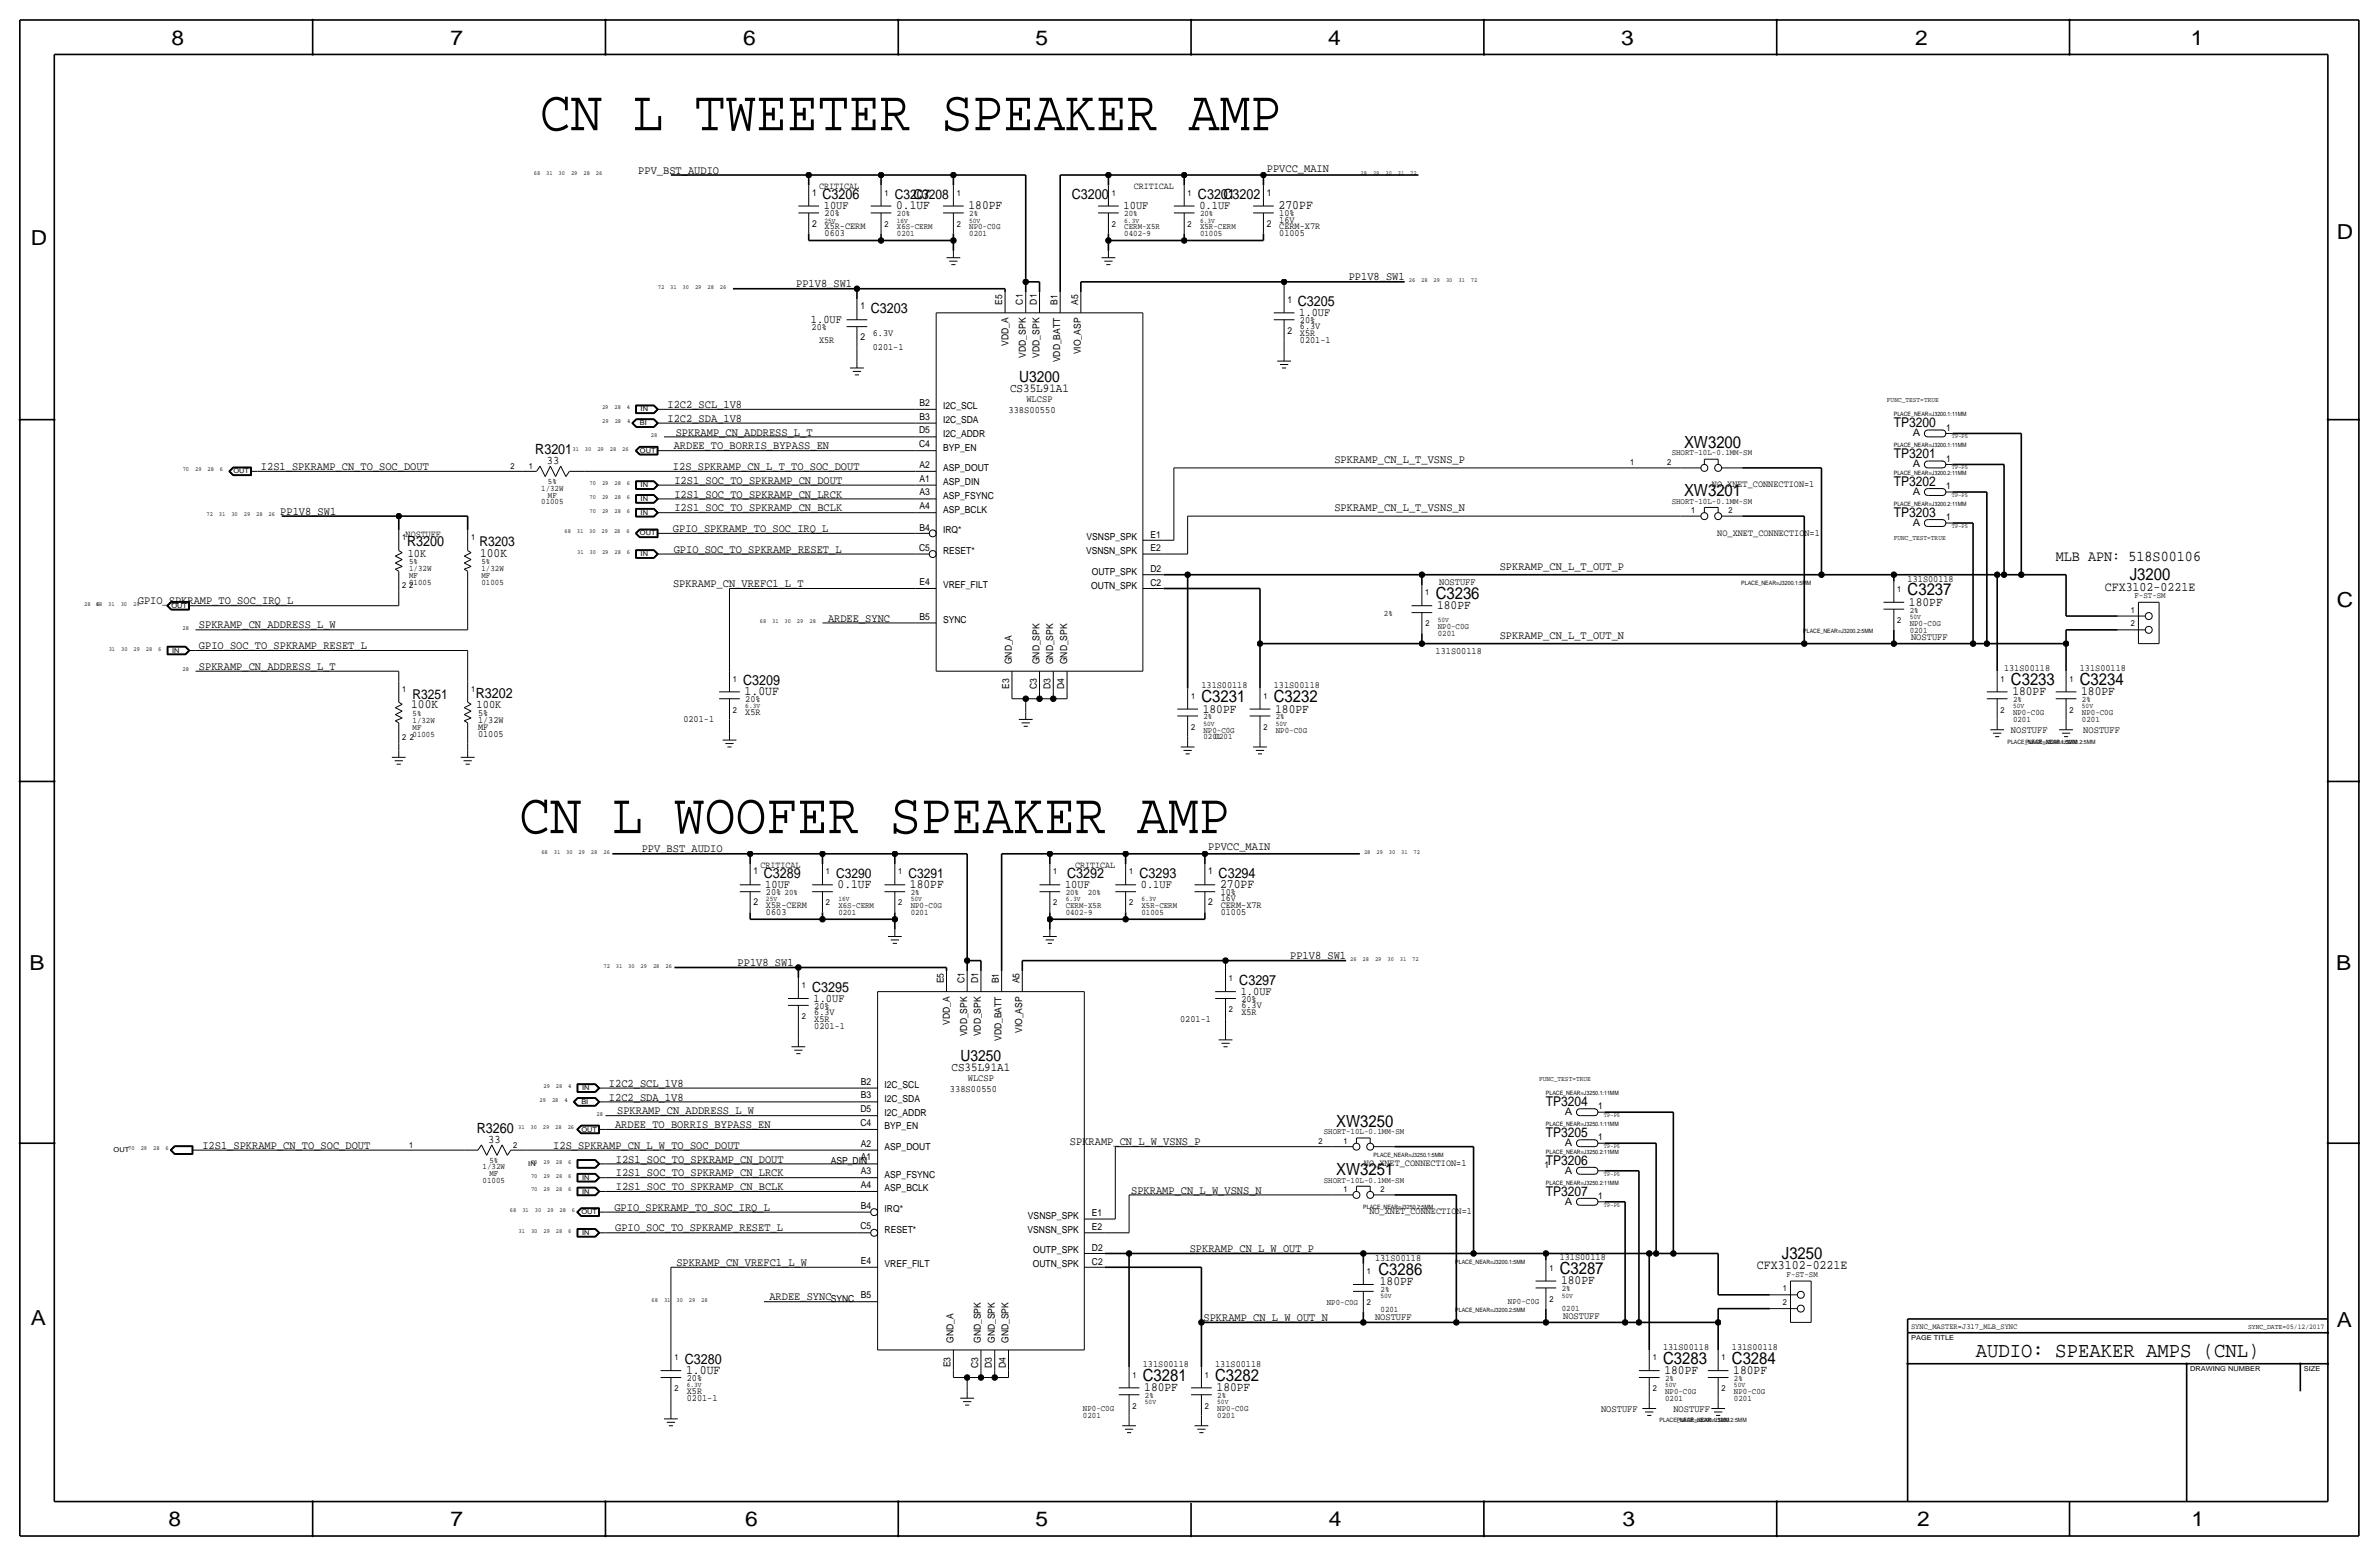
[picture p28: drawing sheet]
<svg xmlns="http://www.w3.org/2000/svg" width="877mm" height="574mm" viewBox="0 0 877 574" stroke-linecap="round" stroke-linejoin="round" font-family="sans-serif">
<defs><g id="words">
<g font-size="21.3">
<text x="199.1" y="48">CN L TWEETER SPEAKER AMP</text>
<text x="191.5" y="307.1">CN L WOOFER SPEAKER AMP</text>
</g>
<text font-size="7.8" x="728.4" y="500.1">AUDIO: SPEAKER AMPS (CNL)</text>
<g font-size="7.6">
<text x="63.2" y="16.5">8</text>
<text x="166.1" y="16.5">7</text>
<text x="274" y="16.5">6</text>
<text x="381.7" y="16.5">5</text>
<text x="489.7" y="16.5">4</text>
<text x="597.6" y="16.5">3</text>
<text x="706.1" y="16.5">2</text>
<text x="807.7" y="16.5">1</text>
<text x="861.5" y="88.1">D</text>
<text x="11.4" y="90.4">D</text>
<text x="861.5" y="223.8">C</text>
<text x="10.9" y="357.6">B</text>
<text x="861.3" y="357.4">B</text>
<text x="11.4" y="488.4">A</text>
<text x="861.5" y="489.2">A</text>
<text x="62.2" y="562.6">8</text>
<text x="166.1" y="562.6">7</text>
<text x="274.8" y="562.6">6</text>
<text x="381.7" y="562.6">5</text>
<text x="489.9" y="562.6">4</text>
<text x="598.1" y="562.6">3</text>
<text x="706.8" y="562.6">2</text>
<text x="807.9" y="562.6">1</text>
</g>
<g font-size="6.2">
<text x="620.9" y="165.1">XW3200</text>
<text x="620.9" y="182.9">XW3201</text>
<text x="785.2" y="213.9">J3200</text>
<text x="529.3" y="220.7">C3236</text>
<text x="703.3" y="219.5">C3237</text>
<text x="741.4" y="252.5">C3233</text>
<text x="766.8" y="252.5">C3234</text>
<text x="442.9" y="258.8">C3231</text>
<text x="469.6" y="258.8">C3232</text>
<text x="492.6" y="415.3">XW3250</text>
<text x="492.6" y="433.1">XW3251</text>
<text x="656.9" y="464.1">J3250</text>
<text x="508.2" y="469.9">C3286</text>
<text x="575" y="469.6">C3287</text>
<text x="613.1" y="502.7">C3283</text>
<text x="638.5" y="502.7">C3284</text>
<text x="421.3" y="509">C3281</text>
<text x="448" y="509">C3282</text>
</g>
<g font-size="5.7">
<text x="375.7" y="140.7">U3200</text>
<text x="354.1" y="390.9">U3250</text>
</g>
<text font-size="5.6" x="757.9" y="206.8">MLB APN: 518S00106</text>
<g font-size="5.2">
<text x="303.2" y="73.4">C3206</text>
<text x="395.2" y="73.4">C3200</text>
<text x="441.7" y="73.4">C3201</text>
<text x="451" y="73.4">C3202</text>
<text x="478.5" y="112.8">C3205</text>
<text x="321" y="115.3">C3203</text>
<text x="197.3" y="167.4">R3201</text>
<text x="150.1" y="201.4">R3200</text>
<text x="175.5" y="257.3">R3202</text>
<text x="274" y="252.5">C3209</text>
<text x="281.6" y="323.6">C3289</text>
<text x="393.4" y="323.6">C3292</text>
<text x="420.1" y="323.6">C3293</text>
<text x="449.3" y="323.6">C3294</text>
<text x="299.4" y="365.5">C3295</text>
<text x="456.9" y="363">C3297</text>
<text x="175.8" y="417.6">R3260</text>
<text x="252.4" y="502.7">C3280</text>
</g>
<g font-size="5">
<text x="329.9" y="73.4">C3207</text>
<text x="336.7" y="73.4">C3208</text>
<text x="698.2" y="157.5">TP3200</text>
<text x="698.2" y="168.9">TP3201</text>
<text x="698.2" y="179.1">TP3202</text>
<text x="698.2" y="190.5">TP3203</text>
<text x="176.7" y="201.4">R3203</text>
<text x="152.1" y="257.6">R3251</text>
<text x="308.3" y="323.6">C3290</text>
<text x="335" y="323.6">C3291</text>
<text x="569.9" y="407.7">TP3204</text>
<text x="569.9" y="419.1">TP3205</text>
<text x="569.9" y="429.3">TP3206</text>
<text x="569.9" y="440.7">TP3207</text>
</g>
<g font-size="4.8">
<text x="775.9" y="217.7">CFX3102-0221E</text>
<text x="647.7" y="467.9">CFX3102-0221E</text>
</g>
<g font-size="4.7">
<text x="330.4" y="77.2">0.1UF</text>
<text x="357.1" y="77.2">180PF</text>
<text x="471.4" y="77.2">270PF</text>
<text x="177" y="205.2">100K</text>
<text x="529.8" y="224.5">180PF</text>
<text x="703.8" y="223.3">180PF</text>
<text x="274.5" y="256.3">1.0UF</text>
<text x="741.9" y="256.3">180PF</text>
<text x="767.3" y="256.3">180PF</text>
<text x="151.6" y="261.1">100K</text>
<text x="443.4" y="262.6">180PF</text>
<text x="470.1" y="262.6">180PF</text>
<text x="308.8" y="327.4">0.1UF</text>
<text x="335.5" y="327.4">180PF</text>
<text x="449.8" y="327.4">270PF</text>
<text x="508.7" y="473.7">180PF</text>
<text x="575.5" y="473.5">180PF</text>
<text x="252.9" y="506.5">1.0UF</text>
<text x="613.6" y="506.5">180PF</text>
<text x="639" y="506.5">180PF</text>
<text x="421.8" y="512.8">180PF</text>
<text x="448.5" y="512.8">180PF</text>
</g>
<g font-size="4.5">
<text x="372.4" y="144.5">CS35L91A1</text>
<text x="350.8" y="394.7">CS35L91A1</text>
</g>
<g font-size="4.3">
<text x="235.3" y="64">PPV_BST_AUDIO</text>
<text x="467.1" y="63.2">PPVCC_MAIN</text>
<text x="303.7" y="77.2">10UF</text>
<text x="414.2" y="77.2">10UF</text>
<text x="442.2" y="77.2">0.1UF</text>
<text x="293.5" y="105.9">PP1V8_SW1</text>
<text x="497.2" y="103.4">PP1V8_SW1</text>
<text x="299" y="119.1">1.0UF</text>
<text x="479" y="116.6">1.0UF</text>
<text x="246.1" y="150.4">I2C2_SCL_1V8</text>
<text x="246.1" y="155.4">I2C2_SDA_1V8</text>
<text x="249.1" y="160.5">SPKRAMP_CN_ADDRESS_L_T</text>
<text x="248.4" y="165.6">ARDEE_TO_BORRIS_BYPASS_EN</text>
<text x="96.2" y="173.2">I2S1_SPKRAMP_CN_TO_SOC_DOUT</text>
<text x="201.6" y="170.9">33</text>
<text x="248.1" y="173.2">I2S_SPKRAMP_CN_L_T_TO_SOC_DOUT</text>
<text x="491.9" y="170.7">SPKRAMP_CN_L_T_VSNS_P</text>
<text x="248.6" y="178.3">I2S1_SOC_TO_SPKRAMP_CN_DOUT</text>
<text x="248.6" y="183.4">I2S1_SOC_TO_SPKRAMP_CN_LRCK</text>
<text x="103.3" y="189.7">PP1V8_SW1</text>
<text x="248.6" y="188.5">I2S1_SOC_TO_SPKRAMP_CN_BCLK</text>
<text x="491.9" y="188.5">SPKRAMP_CN_L_T_VSNS_N</text>
<text x="248.1" y="196.1">GPIO_SPKRAMP_TO_SOC_IRQ_L</text>
<text x="248.4" y="203.7">GPIO_SOC_TO_SPKRAMP_RESET_L</text>
<text x="150.3" y="205.2">10K</text>
<text x="552.9" y="210.1">SPKRAMP_CN_L_T_OUT_P</text>
<text x="248.1" y="216.4">SPKRAMP_CN_VREFC1_L_T</text>
<text x="50.8" y="222.8">GPIO_SPKRAMP_TO_SOC_IRQ_L</text>
<text x="73.4" y="231.6">SPKRAMP_CN_ADDRESS_L_W</text>
<text x="305.3" y="229.1">ARDEE_SYNC</text>
<text x="73.4" y="239.3">GPIO_SOC_TO_SPKRAMP_RESET_L</text>
<text x="552.9" y="235.5">SPKRAMP_CN_L_T_OUT_N</text>
<text x="73.4" y="246.9">SPKRAMP_CN_ADDRESS_L_T</text>
<text x="175.7" y="261.1">100K</text>
<text x="236.6" y="314.2">PPV_BST_AUDIO</text>
<text x="445.5" y="313.4">PPVCC_MAIN</text>
<text x="282.1" y="327.4">10UF</text>
<text x="392.6" y="327.4">10UF</text>
<text x="420.6" y="327.4">0.1UF</text>
<text x="475.6" y="353.6">PP1V8_SW1</text>
<text x="271.9" y="356.1">PP1V8_SW1</text>
<text x="299.9" y="369.3">1.0UF</text>
<text x="457.4" y="366.8">1.0UF</text>
<text x="224.5" y="400.6">I2C2_SCL_1V8</text>
<text x="224.5" y="405.6">I2C2_SDA_1V8</text>
<text x="227.5" y="410.7">SPKRAMP_CN_ADDRESS_L_W</text>
<text x="226.8" y="415.8">ARDEE_TO_BORRIS_BYPASS_EN</text>
<text x="74.6" y="423.4">I2S1_SPKRAMP_CN_TO_SOC_DOUT</text>
<text x="180" y="421.1">33</text>
<text x="204" y="423.4">I2S_SPKRAMP_CN_L_W_TO_SOC_DOUT</text>
<text x="394.5" y="422.1">SPKRAMP_CN_L_W_VSNS_P</text>
<text x="227" y="428.5">I2S1_SOC_TO_SPKRAMP_CN_DOUT</text>
<text x="227" y="433.6">I2S1_SOC_TO_SPKRAMP_CN_LRCK</text>
<text x="227" y="438.7">I2S1_SOC_TO_SPKRAMP_CN_BCLK</text>
<text x="417" y="439.9">SPKRAMP_CN_L_W_VSNS_N</text>
<text x="226.5" y="446.3">GPIO_SPKRAMP_TO_SOC_IRQ_L</text>
<text x="226.8" y="453.9">GPIO_SOC_TO_SPKRAMP_RESET_L</text>
<text x="438.6" y="461.5">SPKRAMP_CN_L_W_OUT_P</text>
<text x="249.4" y="466.6">SPKRAMP_CN_VREFC1_L_W</text>
<text x="283.7" y="479.3">ARDEE_SYNC</text>
<text x="443.7" y="486.9">SPKRAMP_CN_L_W_OUT_N</text>
</g>
<g font-size="3.8">
<text x="705.2" y="160.8">A</text>
<text x="705.2" y="172.3">A</text>
<text x="705.2" y="182.4">A</text>
<text x="705.2" y="193.9">A</text>
<text x="576.9" y="411">A</text>
<text x="576.9" y="422.5">A</text>
<text x="576.9" y="432.6">A</text>
<text x="576.9" y="444">A</text>
</g>
<g font-size="3.6">
<text x="378.4" y="148.3">WLCSP</text>
<text x="371.8" y="152.1">338S00550</text>
<text x="530.6" y="215.6">NOSTUFF</text>
<text x="704.5" y="236">NOSTUFF</text>
<text x="741.4" y="270.3">NOSTUFF</text>
<text x="768" y="270.3">NOSTUFF</text>
<text x="356.8" y="398.5">WLCSP</text>
<text x="350.2" y="402.3">338S00550</text>
<text x="506.9" y="486.4">NOSTUFF</text>
<text x="576.3" y="486.2">NOSTUFF</text>
<text x="590.3" y="520.4">NOSTUFF</text>
<text x="616.9" y="520.4">NOSTUFF</text>
</g>
<g font-size="3.5">
<text x="302" y="69.6">CRITICAL</text>
<text x="418" y="69.6">CRITICAL</text>
<text x="299.4" y="72.1">1</text>
<text x="467.1" y="72.1">1</text>
<text x="299.4" y="83.6">2</text>
<text x="304" y="79.8">20%</text>
<text x="467.1" y="83.6">2</text>
<text x="471.6" y="79.8">10%</text>
<text x="471.6" y="82">16V</text>
<text x="304" y="84.6">X5R-CERM</text>
<text x="304" y="87.1">0603</text>
<text x="471.6" y="87.1">01005</text>
<text x="471.6" y="84.6">CERM-X7R</text>
<text x="369.5" y="112.3" transform="rotate(-90 369.5 112.3)">E5</text>
<text x="377.1" y="112.3" transform="rotate(-90 377.1 112.3)">C1</text>
<text x="382.2" y="112.3" transform="rotate(-90 382.2 112.3)">D1</text>
<text x="389.8" y="112.3" transform="rotate(-90 389.8 112.3)">B1</text>
<text x="397.5" y="112.3" transform="rotate(-90 397.5 112.3)">A5</text>
<text x="474.7" y="111.5">1</text>
<text x="317.2" y="114">1</text>
<text x="479.2" y="119.1">20%</text>
<text x="299.2" y="121.7">20%</text>
<text x="317.2" y="125.5">2</text>
<text x="321.8" y="124">6.3V</text>
<text x="474.7" y="122.9">2</text>
<text x="479.2" y="121.4">6.3V</text>
<text x="479.2" y="124">X5R</text>
<text x="301.9" y="126.5">X5R</text>
<text x="321.8" y="129">0201-1</text>
<text x="371.8" y="127.6" transform="rotate(-90 371.8 127.6)">VDD_A</text>
<text x="378.2" y="131.8" transform="rotate(-90 378.2 131.8)">VDD_SPK</text>
<text x="383.2" y="131.8" transform="rotate(-90 383.2 131.8)">VDD_SPK</text>
<text x="398.5" y="130.6" transform="rotate(-90 398.5 130.6)">VIO_ASP</text>
<text x="479.2" y="126.5">0201-1</text>
<text x="390.9" y="133.6" transform="rotate(-90 390.9 133.6)">VDD_BATT</text>
<text x="339" y="149.6">B2</text>
<text x="339" y="154.7">B3</text>
<text x="347.7" y="156">I2C_SDA</text>
<text x="347.7" y="150.9">I2C_SCL</text>
<text x="338.8" y="159.8">D5</text>
<text x="347.7" y="161">I2C_ADDR</text>
<text x="717.5" y="158.7">1</text>
<text x="338.8" y="164.8">C4</text>
<text x="347.7" y="166.1">BYP_EN</text>
<text x="339" y="172.5">A2</text>
<text x="347.7" y="173.7">ASP_DOUT</text>
<text x="717.5" y="170.2">1</text>
<text x="339" y="177.5">A1</text>
<text x="347.7" y="178.8">ASP_DIN</text>
<text x="631.1" y="179.5">NO_XNET_CONNECTION=1</text>
<text x="339" y="182.6">A3</text>
<text x="347.7" y="183.9">ASP_FSYNC</text>
<text x="717.5" y="180.3">1</text>
<text x="339" y="187.7">A4</text>
<text x="347.7" y="189">ASP_BCLK</text>
<text x="717.5" y="191.8">1</text>
<text x="149.6" y="197.9">NOSTUFF</text>
<text x="339" y="195.6">B4</text>
<text x="347.7" y="196.6">IRQ*</text>
<text x="633.1" y="197.5">NO_XNET_CONNECTION=1</text>
<text x="338.8" y="202.9">C5</text>
<text x="400.6" y="199.1">VSNSP_SPK</text>
<text x="424.1" y="198.1">E1</text>
<text x="424.1" y="203.2">E2</text>
<text x="347.7" y="204.2">RESET*</text>
<text x="400.4" y="204.2">VSNSN_SPK</text>
<text x="339" y="215.6">E4</text>
<text x="402.5" y="211.8">OUTP_SPK</text>
<text x="424.1" y="210.8">D2</text>
<text x="424.1" y="215.9">C2</text>
<text x="703.3" y="214.4">131S00118</text>
<text x="347.7" y="216.9">VREF_FILT</text>
<text x="402.3" y="216.9">OUTN_SPK</text>
<text x="339" y="228.3">B5</text>
<text x="347.7" y="229.6">SYNC</text>
<text x="373.1" y="244.9" transform="rotate(-90 373.1 244.9)">GND_A</text>
<text x="383.2" y="244.9" transform="rotate(-90 383.2 244.9)">GND_SPK</text>
<text x="388.3" y="244.9" transform="rotate(-90 388.3 244.9)">GND_SPK</text>
<text x="393.4" y="244.9" transform="rotate(-90 393.4 244.9)">GND_SPK</text>
<text x="529.3" y="241">131S00118</text>
<text x="738.8" y="247.4">131S00118</text>
<text x="766.8" y="247.4">131S00118</text>
<text x="372.1" y="253.8" transform="rotate(-90 372.1 253.8)">E3</text>
<text x="382.2" y="254" transform="rotate(-90 382.2 254)">C3</text>
<text x="387.3" y="254" transform="rotate(-90 387.3 254)">D3</text>
<text x="392.4" y="254" transform="rotate(-90 392.4 254)">D4</text>
<text x="442.9" y="253.7">131S00118</text>
<text x="469.6" y="253.7">131S00118</text>
<text x="176.2" y="263.9">5%</text>
<text x="274.8" y="263.7">X5R</text>
<text x="274.8" y="258.8">20%</text>
<text x="176.2" y="269">MF</text>
<text x="176.2" y="266.4">1/32W</text>
<text x="251.9" y="266.2">0201-1</text>
<text x="176.2" y="271.5">01005</text>
<text x="277.8" y="322.3">1</text>
<text x="280.4" y="319.8">CRITICAL</text>
<text x="396.4" y="319.8">CRITICAL</text>
<text x="445.5" y="322.3">1</text>
<text x="282.4" y="329.9">20%</text>
<text x="450" y="329.9">10%</text>
<text x="277.8" y="333.8">2</text>
<text x="282.4" y="334.8">X5R-CERM</text>
<text x="445.5" y="333.8">2</text>
<text x="450" y="332.2">16V</text>
<text x="450" y="334.8">CERM-X7R</text>
<text x="282.4" y="337.3">0603</text>
<text x="450" y="337.3">01005</text>
<text x="347.9" y="362.5" transform="rotate(-90 347.9 362.5)">E5</text>
<text x="355.5" y="362.5" transform="rotate(-90 355.5 362.5)">C1</text>
<text x="360.6" y="362.5" transform="rotate(-90 360.6 362.5)">D1</text>
<text x="368.2" y="362.5" transform="rotate(-90 368.2 362.5)">B1</text>
<text x="375.9" y="362.5" transform="rotate(-90 375.9 362.5)">A5</text>
<text x="300.2" y="371.9">20%</text>
<text x="457.7" y="369.3">20%</text>
<text x="457.7" y="371.6">6.3V</text>
<text x="300.2" y="376.7">X5R</text>
<text x="300.2" y="374.1">6.3V</text>
<text x="350.2" y="377.8" transform="rotate(-90 350.2 377.8)">VDD_A</text>
<text x="435.1" y="376.7">0201-1</text>
<text x="457.7" y="374.1">X5R</text>
<text x="300.2" y="379.2">0201-1</text>
<text x="356.6" y="382" transform="rotate(-90 356.6 382)">VDD_SPK</text>
<text x="361.6" y="382" transform="rotate(-90 361.6 382)">VDD_SPK</text>
<text x="369.3" y="383.7" transform="rotate(-90 369.3 383.7)">VDD_BATT</text>
<text x="376.9" y="380.8" transform="rotate(-90 376.9 380.8)">VIO_ASP</text>
<text x="317.4" y="399.8">B2</text>
<text x="326.1" y="401.1">I2C_SCL</text>
<text x="317.4" y="404.9">B3</text>
<text x="326.1" y="406.1">I2C_SDA</text>
<text x="317.2" y="410">D5</text>
<text x="326.1" y="411.2">I2C_ADDR</text>
<text x="589.2" y="408.9">1</text>
<text x="317.2" y="415">C4</text>
<text x="326.1" y="416.3">BYP_EN</text>
<text x="317.4" y="422.7">A2</text>
<text x="326.1" y="423.9">ASP_DOUT</text>
<text x="589.2" y="420.4">1</text>
<text x="306.3" y="429">ASP_DIN</text>
<text x="317.4" y="427.7">A1</text>
<text x="502.8" y="429.7">NO_XNET_CONNECTION=1</text>
<text x="569.4" y="430.5">1</text>
<text x="317.4" y="432.8">A3</text>
<text x="317.4" y="437.9">A4</text>
<text x="326.1" y="434.1">ASP_FSYNC</text>
<text x="326.1" y="439.2">ASP_BCLK</text>
<text x="589.2" y="442">1</text>
<text x="317.4" y="445.8">B4</text>
<text x="326.1" y="446.8">IRQ*</text>
<text x="379" y="449.3">VSNSP_SPK</text>
<text x="402.5" y="448.3">E1</text>
<text x="504.8" y="447.6">NO_XNET_CONNECTION=1</text>
<text x="317.2" y="453.1">C5</text>
<text x="326.1" y="454.4">RESET*</text>
<text x="378.8" y="454.4">VSNSN_SPK</text>
<text x="402.5" y="453.4">E2</text>
<text x="402.5" y="461">D2</text>
<text x="317.4" y="465.8">E4</text>
<text x="326.1" y="467.1">VREF_FILT</text>
<text x="380.7" y="467.1">OUTN_SPK</text>
<text x="380.9" y="462">OUTP_SPK</text>
<text x="402.5" y="466.1">C2</text>
<text x="506.9" y="464.8">131S00118</text>
<text x="575" y="464.6">131S00118</text>
<text x="306.3" y="479.8">SYNC</text>
<text x="317.4" y="478.5">B5</text>
<text x="351.5" y="495" transform="rotate(-90 351.5 495)">GND_A</text>
<text x="361.6" y="495" transform="rotate(-90 361.6 495)">GND_SPK</text>
<text x="366.7" y="495" transform="rotate(-90 366.7 495)">GND_SPK</text>
<text x="371.8" y="495" transform="rotate(-90 371.8 495)">GND_SPK</text>
<text x="613.1" y="497.6">131S00118</text>
<text x="638.5" y="497.6">131S00118</text>
<text x="350.5" y="504" transform="rotate(-90 350.5 504)">E3</text>
<text x="421.3" y="503.9">131S00118</text>
<text x="448" y="503.9">131S00118</text>
<text x="253.2" y="509">20%</text>
<text x="360.6" y="504.2" transform="rotate(-90 360.6 504.2)">C3</text>
<text x="365.7" y="504.2" transform="rotate(-90 365.7 504.2)">D3</text>
<text x="370.8" y="504.2" transform="rotate(-90 370.8 504.2)">D4</text>
<text x="253.2" y="513.8">X5R</text>
<text x="253.2" y="516.4">0201-1</text>
</g>
<g font-size="3.1">
<text x="326.1" y="72.1">1</text>
<text x="352.8" y="72.1">1</text>
<text x="409.9" y="72.1">1</text>
<text x="437.8" y="72.1">1</text>
<text x="326.1" y="83.6">2</text>
<text x="330.7" y="79.8">20%</text>
<text x="352.8" y="83.6">2</text>
<text x="357.3" y="79.8">2%</text>
<text x="409.9" y="83.6">2</text>
<text x="414.5" y="79.8">20%</text>
<text x="437.8" y="83.6">2</text>
<text x="442.4" y="79.8">20%</text>
<text x="330.7" y="87.1">0201</text>
<text x="330.7" y="84.6">X6S-CERM</text>
<text x="357.3" y="84.6">NP0-C0G</text>
<text x="357.3" y="87.1">0201</text>
<text x="414.5" y="84.6">CERM-X5R</text>
<text x="414.5" y="87.1">0402-9</text>
<text x="442.4" y="84.6">X5R-CERM</text>
<text x="442.4" y="87.1">01005</text>
<text x="616.3" y="167.9">SHORT-10L-0.1MM-SM</text>
<text x="188.2" y="173">2</text>
<text x="195" y="173">1</text>
<text x="601" y="171.5">1</text>
<text x="614.7" y="171.5">2</text>
<text x="202" y="178.3">5%</text>
<text x="199.5" y="180.8">1/32W</text>
<text x="199.5" y="185.9">01005</text>
<text x="202" y="183.4">MF</text>
<text x="616.3" y="185.7">SHORT-10L-0.1MM-SM</text>
<text x="623.5" y="189.2">1</text>
<text x="637.2" y="189.2">2</text>
<text x="148.3" y="199.1">1</text>
<text x="173.7" y="199.1">1</text>
<text x="150.8" y="208">5%</text>
<text x="177.5" y="208">5%</text>
<text x="150.8" y="215.6">01005</text>
<text x="150.8" y="213.1">MF</text>
<text x="150.8" y="210.6">1/32W</text>
<text x="177.5" y="215.6">01005</text>
<text x="177.5" y="210.6">1/32W</text>
<text x="177.5" y="213.1">MF</text>
<text x="148.3" y="216.9">2</text>
<text x="150.8" y="216.9">2</text>
<text x="525.5" y="219.5">1</text>
<text x="699.5" y="218.2">1</text>
<text x="786.9" y="220.5">F-ST-SM</text>
<text x="510.2" y="227.1">2%</text>
<text x="704" y="225.8">2%</text>
<text x="785.6" y="225.8">1</text>
<text x="525.5" y="230.9">2</text>
<text x="530" y="231.9">NP0-C0G</text>
<text x="699.5" y="229.6">2</text>
<text x="704" y="233.2">0201</text>
<text x="704" y="230.6">NP0-C0G</text>
<text x="785.6" y="230.9">2</text>
<text x="530" y="234.4">0201</text>
<text x="270.2" y="251.2">1</text>
<text x="737.6" y="251.2">1</text>
<text x="763" y="251.2">1</text>
<text x="148.3" y="255">1</text>
<text x="173.7" y="255">1</text>
<text x="439.1" y="257.6">1</text>
<text x="465.8" y="257.6">1</text>
<text x="152.1" y="263.9">5%</text>
<text x="270.2" y="262.6">2</text>
<text x="737.6" y="262.6">2</text>
<text x="742.1" y="258.8">2%</text>
<text x="742.1" y="263.7">NP0-C0G</text>
<text x="763" y="262.6">2</text>
<text x="767.5" y="258.8">2%</text>
<text x="767.5" y="263.7">NP0-C0G</text>
<text x="152.1" y="269">MF</text>
<text x="152.1" y="266.4">1/32W</text>
<text x="439.1" y="269">2</text>
<text x="443.7" y="265.2">2%</text>
<text x="465.8" y="269">2</text>
<text x="470.4" y="265.2">2%</text>
<text x="742.1" y="266.2">0201</text>
<text x="767.5" y="266.2">0201</text>
<text x="148.3" y="272.8">2</text>
<text x="151.1" y="272.8">2</text>
<text x="152.1" y="271.5">01005</text>
<text x="443.7" y="272.5">0201</text>
<text x="443.7" y="270">NP0-C0G</text>
<text x="447.8" y="272.5">0201</text>
<text x="470.4" y="270">NP0-C0G</text>
<text x="304.5" y="322.3">1</text>
<text x="331.2" y="322.3">1</text>
<text x="388.3" y="322.3">1</text>
<text x="416.3" y="322.3">1</text>
<text x="289.2" y="329.9">20%</text>
<text x="335.7" y="329.9">2%</text>
<text x="392.9" y="329.9">20%</text>
<text x="401" y="329.9">20%</text>
<text x="304.5" y="333.8">2</text>
<text x="309.1" y="334.8">X6S-CERM</text>
<text x="331.2" y="333.8">2</text>
<text x="335.7" y="334.8">NP0-C0G</text>
<text x="388.3" y="333.8">2</text>
<text x="392.9" y="334.8">CERM-X5R</text>
<text x="416.3" y="333.8">2</text>
<text x="420.8" y="334.8">X5R-CERM</text>
<text x="309.1" y="337.3">0201</text>
<text x="335.7" y="337.3">0201</text>
<text x="392.9" y="337.3">0402-9</text>
<text x="420.8" y="337.3">01005</text>
<text x="295.6" y="364.2">1</text>
<text x="453.1" y="361.7">1</text>
<text x="295.6" y="375.7">2</text>
<text x="453.1" y="373.1">2</text>
<text x="488" y="418.1">SHORT-10L-0.1MM-SM</text>
<text x="150.9" y="423.2">1</text>
<text x="189.2" y="423.2">2</text>
<text x="486.1" y="421.6">2</text>
<text x="495.2" y="421.6">1</text>
<text x="177.9" y="431">1/32W</text>
<text x="180.4" y="428.5">5%</text>
<text x="177.9" y="436.1">01005</text>
<text x="180.4" y="433.6">MF</text>
<text x="488" y="435.9">SHORT-10L-0.1MM-SM</text>
<text x="495.2" y="439.4">1</text>
<text x="509" y="439.4">2</text>
<text x="503.9" y="469.6">1</text>
<text x="571.2" y="468.4">1</text>
<text x="658.6" y="470.7">F-ST-SM</text>
<text x="509" y="476.2">2%</text>
<text x="571.2" y="479.8">2</text>
<text x="575.8" y="476">2%</text>
<text x="657.3" y="476">1</text>
<text x="489.1" y="481.1">NP0-C0G</text>
<text x="503.9" y="481.1">2</text>
<text x="509" y="483.6">0201</text>
<text x="555.9" y="480.8">NP0-C0G</text>
<text x="575.8" y="483.4">0201</text>
<text x="657.3" y="481.1">2</text>
<text x="248.6" y="501.4">1</text>
<text x="609.3" y="501.4">1</text>
<text x="634.7" y="501.4">1</text>
<text x="417.5" y="507.7">1</text>
<text x="444.2" y="507.7">1</text>
<text x="613.9" y="509">2%</text>
<text x="639.3" y="509">2%</text>
<text x="248.6" y="512.8">2</text>
<text x="422.1" y="515.4">2%</text>
<text x="448.8" y="515.4">2%</text>
<text x="609.3" y="512.8">2</text>
<text x="613.9" y="513.8">NP0-C0G</text>
<text x="634.7" y="512.8">2</text>
<text x="639.3" y="513.8">NP0-C0G</text>
<text x="399.3" y="520.2">NP0-C0G</text>
<text x="417.5" y="519.2">2</text>
<text x="444.2" y="519.2">2</text>
<text x="448.8" y="520.2">NP0-C0G</text>
<text x="613.9" y="516.4">0201</text>
<text x="639.3" y="516.4">0201</text>
<text x="399.3" y="522.7">0201</text>
<text x="448.8" y="522.7">0201</text>
</g>
<text font-size="2.9" x="704.5" y="490">SYNC_MASTER=J317_MLB_SYNC</text>
<g font-size="2.6">
<text x="304" y="82">25V</text>
<text x="330.7" y="82">16V</text>
<text x="357.3" y="82">50V</text>
<text x="414.5" y="82">6.3V</text>
<text x="442.4" y="82">6.3V</text>
<text x="695.7" y="148.3">FUNC_TEST=TRUE</text>
<text x="698.2" y="199.1">FUNC_TEST=TRUE</text>
<text x="530" y="229.4">50V</text>
<text x="704" y="228.1">50V</text>
<text x="274.8" y="261.1">6.3V</text>
<text x="742.1" y="261.1">50V</text>
<text x="767.5" y="261.1">50V</text>
<text x="443.7" y="267.5">50V</text>
<text x="470.4" y="267.5">50V</text>
<text x="282.4" y="332.2">25V</text>
<text x="309.1" y="332.2">16V</text>
<text x="335.7" y="332.2">50V</text>
<text x="392.9" y="332.2">6.3V</text>
<text x="420.8" y="332.2">6.3V</text>
<text x="567.4" y="398.5">FUNC_TEST=TRUE</text>
<text x="509" y="478.5">50V</text>
<text x="575.8" y="478.3">50V</text>
<text x="828.8" y="490">SYNC_DATE=05/12/2017</text>
<text x="253.2" y="511.3">6.3V</text>
<text x="613.9" y="511.3">50V</text>
<text x="639.3" y="511.3">50V</text>
<text x="422.1" y="517.7">50V</text>
<text x="448.8" y="517.7">50V</text>
</g>
<g font-size="2.5">
<text x="236.2" y="151.6">IN</text>
<text x="235.9" y="156.7">BI</text>
<text x="235.9" y="166.9">OUT</text>
<text x="86.1" y="174.5">OUT</text>
<text x="236.2" y="179.6">IN</text>
<text x="236.2" y="184.7">IN</text>
<text x="236.2" y="189.7">IN</text>
<text x="235.9" y="197.4">OUT</text>
<text x="236.2" y="205">IN</text>
<text x="63.2" y="224">OUT</text>
<text x="63.4" y="240.5">IN</text>
<text x="214.6" y="401.8">IN</text>
<text x="214.3" y="406.9">BI</text>
<text x="214.3" y="417.1">OUT</text>
<text x="41.9" y="424.7">OUT</text>
<text x="194.8" y="429.8">IN</text>
<text x="214.6" y="434.8">IN</text>
<text x="214.6" y="439.9">IN</text>
<text x="214.3" y="447.5">OUT</text>
<text x="214.6" y="455.2">IN</text>
<text x="704.5" y="493.8">PAGE TITLE</text>
<text x="807.4" y="505.2">DRAWING NUMBER</text>
<text x="849.3" y="505.2">SIZE</text>
</g>
<g font-size="2.3">
<text x="196.8" y="64.5">68</text>
<text x="201.4" y="64.5">31</text>
<text x="206" y="64.5">30</text>
<text x="210.5" y="64.5">29</text>
<text x="215.1" y="64.5">28</text>
<text x="219.7" y="64.5">26</text>
<text x="501.6" y="64.5">28</text>
<text x="506.2" y="64.5">29</text>
<text x="510.8" y="64.5">30</text>
<text x="515.3" y="64.5">31</text>
<text x="519.9" y="64.5">72</text>
<text x="242.5" y="106.4">72</text>
<text x="247.1" y="106.4">31</text>
<text x="251.7" y="106.4">30</text>
<text x="256.2" y="106.4">29</text>
<text x="260.8" y="106.4">28</text>
<text x="265.4" y="106.4">26</text>
<text x="519.4" y="103.9">26</text>
<text x="524" y="103.9">28</text>
<text x="528.5" y="103.9">29</text>
<text x="533.1" y="103.9">30</text>
<text x="537.7" y="103.9">31</text>
<text x="542.2" y="103.9">72</text>
<text x="221.9" y="150.9">29</text>
<text x="222" y="156">29</text>
<text x="226.5" y="150.9">28</text>
<text x="226.6" y="156">28</text>
<text x="231.1" y="150.9">4</text>
<text x="231.2" y="156">4</text>
<text x="240" y="161">28</text>
<text x="719.6" y="161.5">TP-P5</text>
<text x="211.1" y="166.1">31</text>
<text x="215.6" y="166.1">30</text>
<text x="220.2" y="166.1">29</text>
<text x="224.8" y="166.1">28</text>
<text x="229.4" y="166.1">26</text>
<text x="67.4" y="173.7">70</text>
<text x="71.9" y="173.7">29</text>
<text x="76.5" y="173.7">28</text>
<text x="81.1" y="173.7">6</text>
<text x="719.6" y="173">TP-P5</text>
<text x="217.4" y="178.8">70</text>
<text x="221.9" y="178.8">29</text>
<text x="226.5" y="178.8">28</text>
<text x="231.1" y="178.8">6</text>
<text x="217.4" y="183.9">70</text>
<text x="221.9" y="183.9">29</text>
<text x="226.5" y="183.9">28</text>
<text x="231.1" y="183.9">6</text>
<text x="719.6" y="183.1">TP-P5</text>
<text x="76.1" y="190.2">72</text>
<text x="80.7" y="190.2">31</text>
<text x="85.3" y="190.2">30</text>
<text x="89.9" y="190.2">29</text>
<text x="94.4" y="190.2">28</text>
<text x="99" y="190.2">26</text>
<text x="217.4" y="189">70</text>
<text x="221.9" y="189">29</text>
<text x="226.5" y="189">28</text>
<text x="231.1" y="189">6</text>
<text x="208.1" y="196.6">68</text>
<text x="212.6" y="196.6">31</text>
<text x="217.2" y="196.6">30</text>
<text x="221.8" y="196.6">29</text>
<text x="226.4" y="196.6">28</text>
<text x="230.9" y="196.6">6</text>
<text x="719.6" y="194.6">TP-P5</text>
<text x="212.8" y="204.2">31</text>
<text x="217.4" y="204.2">30</text>
<text x="221.9" y="204.2">29</text>
<text x="226.5" y="204.2">28</text>
<text x="231.1" y="204.2">6</text>
<text x="31.1" y="223.3">28</text>
<text x="35.4" y="223.3">68</text>
<text x="35.7" y="223.3">6</text>
<text x="39.9" y="223.3">31</text>
<text x="44.5" y="223.3">30</text>
<text x="49.1" y="223.3">29</text>
<text x="67.3" y="232.2">28</text>
<text x="280.1" y="229.6">68</text>
<text x="284.7" y="229.6">31</text>
<text x="289.3" y="229.6">30</text>
<text x="293.8" y="229.6">29</text>
<text x="298.4" y="229.6">28</text>
<text x="40.1" y="239.8">31</text>
<text x="44.7" y="239.8">30</text>
<text x="49.2" y="239.8">29</text>
<text x="53.8" y="239.8">28</text>
<text x="58.4" y="239.8">6</text>
<text x="67.3" y="247.4">28</text>
<text x="199.6" y="314.7">68</text>
<text x="204.2" y="314.7">31</text>
<text x="208.7" y="314.7">30</text>
<text x="213.3" y="314.7">29</text>
<text x="217.9" y="314.7">28</text>
<text x="222.5" y="314.7">26</text>
<text x="502.9" y="314.7">28</text>
<text x="507.4" y="314.7">29</text>
<text x="512" y="314.7">30</text>
<text x="516.6" y="314.7">31</text>
<text x="521.2" y="314.7">72</text>
<text x="222.5" y="356.6">72</text>
<text x="227" y="356.6">31</text>
<text x="231.6" y="356.6">30</text>
<text x="236.2" y="356.6">29</text>
<text x="240.7" y="356.6">28</text>
<text x="245.3" y="356.6">26</text>
<text x="497.8" y="354.1">26</text>
<text x="502.4" y="354.1">28</text>
<text x="506.9" y="354.1">29</text>
<text x="511.5" y="354.1">30</text>
<text x="516.1" y="354.1">31</text>
<text x="520.6" y="354.1">72</text>
<text x="200.4" y="401.1">29</text>
<text x="204.9" y="401.1">28</text>
<text x="209.5" y="401.1">4</text>
<text x="198.9" y="406.1">29</text>
<text x="203.5" y="406.1">28</text>
<text x="208.1" y="406.1">4</text>
<text x="219.9" y="411.2">28</text>
<text x="591.3" y="411.7">TP-P5</text>
<text x="191" y="416.3">31</text>
<text x="195.6" y="416.3">30</text>
<text x="200.2" y="416.3">29</text>
<text x="204.7" y="416.3">28</text>
<text x="209.3" y="416.3">26</text>
<text x="47.3" y="423.9">70</text>
<text x="51.9" y="423.9">29</text>
<text x="56.4" y="423.9">28</text>
<text x="61" y="423.9">6</text>
<text x="591.3" y="423.2">TP-P5</text>
<text x="195.8" y="429">70</text>
<text x="200.4" y="429">29</text>
<text x="204.9" y="429">28</text>
<text x="209.5" y="429">6</text>
<text x="195.8" y="434.1">70</text>
<text x="200.4" y="434.1">29</text>
<text x="204.9" y="434.1">28</text>
<text x="209.5" y="434.1">6</text>
<text x="591.3" y="433.3">TP-P5</text>
<text x="195.8" y="439.2">70</text>
<text x="200.4" y="439.2">29</text>
<text x="204.9" y="439.2">28</text>
<text x="209.5" y="439.2">6</text>
<text x="188" y="446.8">68</text>
<text x="192.6" y="446.8">31</text>
<text x="197.2" y="446.8">30</text>
<text x="201.7" y="446.8">29</text>
<text x="206.3" y="446.8">28</text>
<text x="210.9" y="446.8">6</text>
<text x="591.3" y="444.8">TP-P5</text>
<text x="191.2" y="454.4">31</text>
<text x="195.8" y="454.4">30</text>
<text x="200.4" y="454.4">29</text>
<text x="204.9" y="454.4">28</text>
<text x="209.5" y="454.4">6</text>
<text x="240.2" y="479.8">68</text>
<text x="244.8" y="479.8">31</text>
<text x="249.4" y="479.8">30</text>
<text x="253.9" y="479.8">29</text>
<text x="258.5" y="479.8">28</text>
</g>
<g font-size="2.2">
<text x="698.2" y="153.4">PLACE_NEAR=J3200.1:11MM</text>
<text x="698.2" y="164.8">PLACE_NEAR=J3200.1:11MM</text>
<text x="698.2" y="175">PLACE_NEAR=J3200.2:11MM</text>
<text x="698.2" y="186.4">PLACE_NEAR=J3200.2:11MM</text>
<text x="642" y="215.6">PLACE_NEAR=J3200.1:5MM</text>
<text x="664.8" y="233.4">PLACE_NEAR=J3200.2:5MM</text>
<text x="740.1" y="274.1">PLACE_NEAR=J3200.1:5MM</text>
<text x="746.8" y="274.1">PLACE_NEAR=J3200.2:5MM</text>
<text x="569.9" y="403.6">PLACE_NEAR=J3250.1:11MM</text>
<text x="569.9" y="415">PLACE_NEAR=J3250.1:11MM</text>
<text x="569.9" y="425.2">PLACE_NEAR=J3250.2:11MM</text>
<text x="506.4" y="426.5">PLACE_NEAR=J3250.1:5MM</text>
<text x="569.9" y="436.6">PLACE_NEAR=J3250.2:11MM</text>
<text x="502.6" y="445.5">PLACE_NEAR=J3250.2:5MM</text>
<text x="536.5" y="465.8">PLACE_NEAR=J3200.1:5MM</text>
<text x="536.5" y="483.6">PLACE_NEAR=J3200.2:5MM</text>
<text x="611.8" y="524.3">PLACE_NEAR=J3200.1:5MM</text>
<text x="618.2" y="524.3">PLACE_NEAR=J3200.2:5MM</text>
</g>
</g></defs>
<g fill="none" stroke="#000" stroke-width=".6">
<path d="M7.3 7.4v558.8zM7.3 7.4h862.3zM115.3 7.4v12.7zM223.2 7.4v12.7zM331.2 7.4v12.7zM439.1 7.4v12.7zM547.1 7.4v12.7zM655 7.4v12.7zM763 7.4v12.7zM869.6 7.4v558.8zM20 20.1v533.4zM20 20.1h838.2z"/>
<path d="M858.2 20.1v533.4zM247.3 64.5h50.8zM298.1 64.5h26.7zM298.1 64.5v3.8zM324.8 64.5h26.7zM324.8 64.5v3.8zM351.5 64.5h26.7zM351.5 64.5v3.8zM378.2 64.5v39.4zM390.9 64.5h17.7zM390.9 64.5v43.2zM408.6 64.5h28z"/>
<path d="M408.6 64.5v3.8zM436.6 64.5h29.2zM436.6 64.5v3.8zM465.8 64.5h57.1zM465.8 64.5v3.8zM298.1 88.6h26.7zM298.1 86.1v2.5zM324.8 88.6h26.7zM324.8 86.1v2.5zM351.5 86.1v2.5zM351.5 88.6v3.9zM408.6 86.1v2.5z"/>
<path d="M408.6 88.6h28zM408.6 88.6v3.9zM436.6 88.6h29.2zM436.6 86.1v2.5zM465.8 86.1v2.5zM270.2 106.4h45.7zM315.9 106.4h54.6zM315.9 106.4v3.8zM370.5 106.4v1.3zM378.2 103.9h5zM378.2 103.9v3.8zM383.2 103.9v3.8z"/>
<path d="M398.5 103.9h74.9zM398.5 103.9v3.8zM473.4 103.9h44.5zM7.3 154.7h12.7zM719.8 159.8h25.4zM745.2 159.8v52zM858.2 154.7h11.4zM642.3 172.5h29.2zM671.5 172.5v39.3zM719.8 171.2h19zM738.8 171.2v40.6zM103.8 190.2h43.2z"/>
<path d="M147 190.2h25.4zM147 190.2v5.1zM172.4 190.2v5.1zM642.3 190.2h22.9zM665.2 190.2v47zM719.8 192.8h7.6zM719.8 181.4h12.7zM727.4 192.8v44.4zM732.5 181.4v55.8zM429 211.8h8.8zM429 216.9h35.5zM437.8 211.8h86.4z"/>
<path d="M437.8 211.8v41.9zM464.5 216.9v20.3zM524.2 211.8h147.3zM524.2 211.8v3.8zM671.5 211.8h26.7zM698.2 211.8h38.1zM698.2 211.8v2.6zM736.3 211.8h2.5zM736.3 211.8v35.6zM738.8 211.8h6.4zM745.2 211.8h16.5zM761.7 211.8v15.3z"/>
<path d="M464.5 237.2h59.7zM464.5 237.2v16.5zM524.2 237.2h141zM524.2 233.4v3.8zM665.2 237.2h33zM698.2 237.2h29.2zM698.2 232.2v5zM727.4 237.2h5.1zM732.5 237.2h29.2zM761.7 227.1h19zM761.7 232.2v5zM761.7 237.2v10.2z"/>
<path d="M761.7 232.2h19zM7.3 288h12.7zM858.2 288h11.4zM225.8 314.7h50.8zM276.6 314.7h26.6zM276.6 314.7v3.8zM303.2 314.7h26.7zM303.2 314.7v3.8zM329.9 314.7h26.7zM329.9 314.7v3.8zM356.6 314.7v39.4zM369.3 314.7h17.7z"/>
<path d="M369.3 314.7v43.2zM387 314.7h28zM387 314.7v3.8zM415 314.7h29.2zM415 314.7v3.8zM444.2 314.7h57.1zM444.2 314.7v3.8zM276.6 338.8h26.6zM276.6 336.3v2.5zM303.2 338.8h26.7zM303.2 336.3v2.5zM329.9 336.3v2.5z"/>
<path d="M329.9 338.8v3.8zM387 338.8h28zM387 336.3v2.5zM387 338.8v3.8zM415 338.8h29.2zM415 336.3v2.5zM444.2 336.3v2.5zM248.6 356.6h45.7zM294.3 356.6h54.6zM294.3 356.6v3.8zM348.9 356.6v1.3zM356.6 354.1v3.8z"/>
<path d="M356.6 354.1h5zM361.6 354.1v3.8zM376.9 354.1h74.9zM376.9 354.1v3.8zM451.8 354.1h44.5zM591.5 410h25.4zM616.9 410v52zM7.3 421.4h12.7zM514 422.7h29.3zM543.3 422.7v39.3zM591.5 431.5h12.7zM591.5 421.4h19.1z"/>
<path d="M604.2 431.5v55.9zM610.6 421.4v40.6zM858.2 421.4h11.4zM514 440.4h22.9zM536.9 440.4v47zM591.5 443h7.6zM599.1 443v44.4zM407.4 467.1h35.5zM407.4 462h8.9zM416.3 462h86.3zM416.3 462v41.9zM442.9 467.1v20.3z"/>
<path d="M502.6 462h40.7zM502.6 462v3.8zM543.3 462h26.6zM569.9 462h38.1zM569.9 462v2.6zM608 462h2.6zM608 462v35.6zM610.6 462h6.3zM616.9 462h16.5zM633.4 462v15.3zM633.4 477.3h19.1zM442.9 487.4h59.7z"/>
<path d="M442.9 487.4v16.5zM502.6 487.4h34.3zM502.6 483.6v3.8zM536.9 487.4h33zM569.9 487.4h29.2zM569.9 482.3v5.1zM599.1 487.4h5.1zM604.2 487.4h29.2zM633.4 482.3v5.1zM633.4 487.4v10.2zM633.4 482.3h19.1zM703.3 486.2h154.9z"/>
<path d="M703.3 486.2v5zM703.3 491.2h154.9zM703.3 491.2v62.3zM703.3 502.7h154.9zM806.1 502.7v50.8zM848.1 502.7v10.1zM20 553.5h838.2zM115.3 553.5v12.7zM223.2 553.5v12.7zM331.2 553.5v12.7zM439.1 554v12.2zM547.1 553.5v12.7z"/>
<path d="M655 553.5v12.7zM763 553.5v12.7zM7.3 566.2h862.3z"/>
</g>
<g fill="none" stroke="#000" stroke-width=".37">
<path d="M294.3 75.9h7.7zM294.3 78.5h7.7zM298.1 68.3v7.6zM298.1 78.5v7.6zM321 75.9h7.6zM321 78.5h7.6zM324.8 68.3v7.6zM324.8 78.5v7.6zM347.7 75.9h7.6zM347.7 78.5h7.6zM351.5 68.3v7.6zM351.5 78.5v7.6z"/>
<path d="M404.8 75.9h7.6zM404.8 78.5h7.6zM408.6 68.3v7.6zM408.6 78.5v7.6zM432.8 75.9h7.6zM432.8 78.5h7.6zM436.6 68.3v7.6zM436.6 78.5v7.6zM462 75.9h7.6zM462 78.5h7.6zM465.8 68.3v7.6zM465.8 78.5v7.6z"/>
<path d="M348.9 95h5.1zM350 96.3h3zM350.7 97.5h1.5zM351.5 92.5v2.5zM406.1 95h5.1zM407.1 96.3h3.1zM407.9 97.5h1.5zM408.6 92.5v2.5zM312.1 117.9h7.6zM315.9 110.2v7.7zM345.1 115.3h76.2zM345.1 115.3v132.1z"/>
<path d="M370.5 107.7v7.6zM378.2 107.7v7.6zM383.2 107.7v7.6zM390.9 107.7v7.6zM398.5 107.7v7.6zM421.3 115.3v132.1zM469.6 115.3h7.6zM469.6 117.9h7.6zM473.4 103.9v3.8zM473.4 107.7v7.6zM473.4 117.9v7.6zM312.1 120.4h7.6z"/>
<path d="M313.4 135.6h5.1zM314.4 136.9h3zM315.2 138.2h1.5zM315.9 128v5.1zM315.9 120.4v7.6zM315.9 133.1v2.5zM470.9 133.1h5zM471.9 134.4h3zM472.6 135.6h1.6zM473.4 125.5v5.1zM473.4 130.6v2.5zM232.9 156l1.6-1.6z"/>
<path d="M232.9 156l1.6 1.5zM233.1 156l1.4 1.4zM233.2 156l1.4 1.3zM233.4 156l1.2-1.3zM233.4 156l1.2 1.2zM234.3 149.3v3.1zM234.3 152.4h6.8zM234.3 149.3h6.8zM234.4 149.4h6.7zM234.4 149.4v3zM234.4 152.4h6.7zM234.5 157.5h6.6z"/>
<path d="M234.5 154.4h6.6zM234.5 154.5l-1.4 1.5zM234.5 157.4h6.6zM234.5 154.5h6.6zM234.5 149.5h6.5zM234.5 149.5v2.7zM234.5 152.2h6.5zM234.6 154.6l-1.4 1.4zM234.6 157.3h6.4zM234.6 154.6h6.4zM234.6 157.2h6.4zM234.6 154.7h6.4z"/>
<path d="M234.6 149.6h6.4zM234.6 149.6v2.5zM234.6 152.1h6.4zM241 154.7l1.3 1.3zM241 149.6l1.3 1.3zM241 152.1l1.3-1.2zM241 154.6l1.4 1.4zM241 149.5l1.4 1.4zM241.1 154.5l1.5 1.5zM241.1 149.4l1.5 1.5zM241.1 157.5l1.6-1.5zM241.1 154.4l1.6 1.6z"/>
<path d="M241.1 149.3l1.6 1.6zM241.1 152.4l1.6-1.5zM242.3 156l-1.3 1.2zM242.3 156h2.5zM242.3 150.9h2.5zM242.4 156l-1.4 1.3zM242.4 150.9l-1.4 1.3zM242.6 156l-1.5 1.4zM242.6 150.9l-1.5 1.5zM244.8 156h92.7zM244.8 150.9h92.7zM337.5 156h7.6z"/>
<path d="M337.5 150.9h7.6zM710.9 158.5h5.2zM710.9 158.5a1.26 1.26 0 0 0-1.4 1.3 1.26 1.26 0 0 0 1.4 1.2M715.9 158.5a1.26 1.26 0 0 1 1.5 1.3 1.26 1.26 0 0 1-1.5 1.2M717.2 159.8h2.6zM84.3 173.7l1.6-1.5zM84.3 173.7l1.6 1.6zM84.5 173.7l1.5 1.5zM84.6 173.7l1.4 1.4zM84.8 173.7l1.3-1.2zM84.8 173.7l1.3 1.3zM85.9 172.2h6.8z"/>
<path d="M85.9 175.3h6.8zM86 172.3l-1.5 1.4zM86 172.3h6.6zM86 175.2h6.6zM86 172.4l-1.4 1.3zM86 172.4h6.5zM86 175.1h6.5zM86.1 172.5h6.3zM86.1 175h6.3zM92.4 173.7h2.5zM92.4 172.5v2.5zM92.5 172.4v2.7z"/>
<path d="M92.6 172.3v2.9zM92.7 172.2v3.1zM94.9 173.7h97.8zM192.7 173.7h5.1zM199.1 171.8l-1.3 1.9zM199.1 171.8l1.9 3.9zM202.9 171.8l-1.9 3.9zM202.9 171.8l1.9 3.9zM206.7 171.8l1.9 3.9zM206.7 171.8l-1.9 3.9zM209.9 173.7h5.7zM209.9 173.7l-1.3 2z"/>
<path d="M215.6 173.7h121.9zM234.2 166.1l1.6-1.6zM234.2 166.1l1.6 1.6zM234.3 177.2v3.2zM234.3 177.2h6.8zM234.3 166.1l1.5 1.5zM234.4 177.3h6.7zM234.4 177.3v3zM234.5 166.1l1.4 1.4zM234.5 177.4h6.5zM234.5 177.4v2.8zM234.6 177.5h6.4z"/>
<path d="M234.6 177.5v2.6zM234.6 166.1l1.3-1.3zM234.6 166.1l1.3 1.3zM235.8 164.5h6.8zM235.8 167.7h6.8zM235.8 164.6l-1.5 1.5zM235.8 164.6h6.7zM235.8 167.6h6.7zM235.9 164.7l-1.4 1.4zM235.9 164.7h6.5zM235.9 167.5h6.5zM235.9 164.8h6.4z"/>
<path d="M235.9 167.4h6.4zM241 177.5l1.3 1.3zM241 177.4l1.4 1.4zM241.1 177.3l1.5 1.5zM241.1 177.2l1.6 1.6zM242.3 178.8h2.5zM242.3 166.1h2.5zM242.3 164.8v2.6zM242.4 164.7v2.8zM242.4 178.8l-1.4 1.4zM242.5 164.6v3zM242.6 178.8l-1.5 1.5z"/>
<path d="M242.6 164.5v3.2zM244.8 166.1h92.7zM244.8 161h92.7zM244.8 178.8h92.7zM337.5 161h7.6zM337.5 166.1h7.6zM337.5 178.8h7.6zM337.5 173.7h7.6zM432.8 172.5h186.7zM432.8 172.5v26.6zM619.5 172.5h7.6zM628.3 169.3v1.9z"/>
<path d="M628.3 169.3h5.1zM633.4 169.3v1.9zM634.7 172.5h7.6zM710.9 169.9h5.2zM710.9 172.5h5.1zM710.9 161h5.1zM710.9 170a1.26 1.26 0 0 0-1.4 1.2 1.26 1.26 0 0 0 1.4 1.3M715.9 170a1.26 1.26 0 0 1 1.5 1.2 1.26 1.26 0 0 1-1.5 1.3M717.2 171.2h2.6zM147 195.3v7.6zM172.4 195.3v7.6zM234.2 196.6l1.6-1.6z"/>
<path d="M234.2 196.6l1.6 1.6zM234.3 196.6l1.5 1.5zM234.3 180.4h6.8zM234.3 182.3v3.2zM234.3 185.5h6.8zM234.3 182.3h6.8zM234.3 187.4v3.1zM234.3 190.5h6.8zM234.3 187.4h6.8zM234.4 180.3h6.7zM234.4 182.4h6.7zM234.4 182.4v3z"/>
<path d="M234.4 185.4h6.7zM234.4 187.5h6.7zM234.4 187.5v3zM234.4 190.5h6.7zM234.5 196.6l1.4 1.4zM234.5 180.2h6.5zM234.5 182.5h6.5zM234.5 182.5v2.8zM234.5 185.3h6.5zM234.5 187.6h6.5zM234.5 187.6v2.7zM234.5 190.3h6.5z"/>
<path d="M234.6 196.6l1.3-1.3zM234.6 196.6l1.3 1.3zM234.6 180.1h6.4zM234.6 182.6h6.4zM234.6 182.6v2.6zM234.6 185.2h6.4zM234.6 187.7h6.4zM234.6 187.7v2.5zM234.6 190.2h6.4zM235.8 195h6.8zM235.8 198.2h6.8zM235.8 195.1l-1.5 1.5z"/>
<path d="M235.8 195.1h6.7zM235.8 198.1h6.7zM235.9 195.2l-1.4 1.4zM235.9 195.2h6.5zM235.9 198h6.5zM235.9 195.3h6.4zM235.9 197.9h6.4zM241 180.1l1.3-1.3zM241 182.6l1.3 1.3zM241 185.2l1.3-1.3zM241 187.7l1.3 1.3zM241 190.2l1.3-1.2z"/>
<path d="M241 182.5l1.4 1.4zM241 187.6l1.4 1.4zM241.1 182.4l1.5 1.5zM241.1 187.5l1.5 1.5zM241.1 180.4l1.6-1.6zM241.1 182.3l1.6 1.6zM241.1 185.5l1.6-1.6zM241.1 187.4l1.6 1.6zM241.1 190.5l1.6-1.5zM242.3 196.6h2.5zM242.3 195.3v2.6zM242.3 183.9h2.5z"/>
<path d="M242.3 189h2.5zM242.4 195.2v2.8zM242.4 183.9l-1.4 1.4zM242.4 189l-1.4 1.3zM242.5 195.1v3zM242.6 195v3.2zM242.6 183.9l-1.5 1.5zM242.6 189l-1.5 1.5zM244.8 189h92.7zM244.8 196.6h92.7zM244.8 183.9h92.7zM337.5 196.6h5.1z"/>
<path d="M337.5 183.9h7.6zM337.5 189h7.6zM421.3 199.1h7.7zM429 199.1h3.8zM437.8 190.2h181.7zM437.8 190.2v14zM619.5 190.2h7.6zM628.3 187v2zM628.3 187h5.1zM633.4 187v2zM634.7 190.2h7.6zM710.9 191.5h5.2z"/>
<path d="M710.9 194.1h5.1zM710.9 180.1h5.2zM710.9 182.6h5.1zM710.9 191.6a1.26 1.26 0 0 0-1.4 1.2 1.26 1.26 0 0 0 1.4 1.3M710.9 180.1a1.26 1.26 0 0 0-1.4 1.3 1.26 1.26 0 0 0 1.4 1.2M715.9 191.6a1.26 1.26 0 0 1 1.5 1.2 1.26 1.26 0 0 1-1.5 1.3M715.9 180.1a1.26 1.26 0 0 1 1.5 1.3 1.26 1.26 0 0 1-1.5 1.2M717.2 192.8h2.6zM717.2 181.4h2.6zM145.7 209.8l1.3 .8zM145.7 209.8l2.6-1zM145.7 207.5l2.6 1.3z"/>
<path d="M145.7 207.5l2.6-1.3zM145.7 205l2.6 1.2zM145.7 205l2.6-1.3zM147 218.2v5.1zM147 210.6v7.6zM147 202.9l1.3 .8zM171.1 209.8l1.3 .8zM171.1 209.8l2.6-1zM171.1 207.5l2.6 1.3zM171.1 207.5l2.6-1.3zM171.1 205l2.6 1.2zM171.1 205l2.6-1.3z"/>
<path d="M172.4 218.2v14zM172.4 210.6v7.6zM172.4 202.9l1.3 .8zM234.3 202.6v3.2zM234.3 205.8h6.8zM234.3 202.6h6.8zM234.4 202.7h6.7zM234.4 202.7v3zM234.4 205.7h6.7zM234.5 202.8h6.5zM234.5 202.8v2.8zM234.5 205.6h6.5z"/>
<path d="M234.6 202.9h6.4zM234.6 202.9v2.6zM234.6 205.5h6.4zM241 202.9l1.3 1.3zM241 205.5l1.3-1.3zM241 202.8l1.4 1.4zM241.1 202.7l1.5 1.5zM241.1 202.6l1.6 1.6zM241.1 205.8l1.6-1.6zM242.3 204.2h2.5zM242.4 204.2l-1.4 1.4zM242.6 204.2l-1.5 1.5z"/>
<path d="M244.8 204.2h92.7zM268.9 216.9h68.6zM268.9 216.9v30.5zM337.5 216.9h7.6zM337.5 204.2h5zM421.3 204.2h7.7zM421.3 211.8h7.7zM421.3 216.9h7.7zM429 204.2h8.8zM524.2 215.6v7.7zM698.2 214.4v7.6zM61.5 223.3l1.5 1.5z"/>
<path d="M61.6 238.2v3.2zM61.6 238.2h6.8zM61.6 223.3l1.5 1.4zM61.7 238.3h6.7zM61.7 238.3v2.9zM61.8 223.3l1.3-1.4zM61.8 223.3l1.3 1.3zM61.8 238.4h6.5zM61.8 238.4v2.7zM61.9 238.5h6.4zM61.9 238.5v2.5zM61.9 223.3l1.3-1.3z"/>
<path d="M61.9 223.3l1.3 1.2zM63 221.7l-1.5 1.6zM63 221.7h6.8zM63 224.8h6.8zM63.1 221.8l-1.5 1.5zM63.1 221.8h6.6zM63.1 224.7h6.6zM63.1 221.9h6.5zM63.1 224.6h6.5zM63.2 222h6.3zM63.2 224.5h6.3zM68.3 238.5l1.2 1.3z"/>
<path d="M68.3 238.4l1.4 1.4zM68.4 238.3l1.4 1.5zM68.4 238.2l1.6 1.6zM69.5 239.8h2.6zM69.5 239.8l-1.2 1.2zM69.5 223.3h2.6zM69.5 222v2.5zM69.6 221.9v2.7zM69.7 221.8v2.9zM69.8 239.8l-1.4 1.4zM69.8 221.7v3.1zM72.1 239.8h100.3z"/>
<path d="M72.1 223.3h74.9zM72.1 232.2h100.3zM172.4 239.8v11.4zM303.2 229.6h34.3zM337.5 229.6h7.6zM520.4 223.3h7.6zM520.4 225.8h7.6zM524.2 225.8v7.6zM694.4 222h7.6zM694.4 224.5h7.6zM698.2 224.5v7.7zM780.7 232.2h10.2z"/>
<path d="M780.7 227.1h10.2zM788.4 222h7.6zM788.4 237.2h7.6zM788.4 222v15.2zM796 222v15.2zM61.6 241.4h6.8zM61.7 241.2h6.7zM61.8 241.1h6.5zM61.9 241h6.4zM68.3 241.1l1.4-1.3zM68.4 241.4l1.6-1.6zM72.1 247.4h74.9z"/>
<path d="M147 247.4v3.8zM147 251.2v7.6zM147 258.8l1.3 .8zM172.4 251.2v7.6zM172.4 258.8l1.3 .8zM265.1 255h7.6zM265.1 257.6h7.6zM268.9 247.4v7.6zM268.9 257.6v7.6zM345.1 247.4h76.2zM373.1 257.6h5.1zM373.1 255v2.6z"/>
<path d="M373.1 247.4v7.6zM378.2 257.6h5zM378.2 257.6v5zM383.2 255v2.6zM383.2 257.6h5.1zM383.2 247.4v7.6zM388.3 255v2.6zM388.3 257.6h5.1zM388.3 247.4v7.6zM393.4 255v2.6zM393.4 247.4v7.6zM437.8 253.7v7.7z"/>
<path d="M464.5 253.7v7.7zM732.5 255h7.6zM732.5 257.6h7.6zM736.3 247.4v7.6zM736.3 257.6v7.6zM757.9 255h7.6zM757.9 257.6h7.6zM761.7 247.4v7.6zM761.7 257.6v7.6zM144.5 279.1h5.1zM145.7 265.7l1.3 .7zM145.7 265.7l2.6-1z"/>
<path d="M145.7 263.4l2.6 1.3zM145.7 263.4l2.6-1.3zM145.7 260.9l2.6 1.2zM145.7 260.9l2.6-1.3zM147 274.1v2.5zM147 266.4v7.7zM147 276.6v2.5zM169.9 279.1h5.1zM171.1 265.7l1.3 .7zM171.1 265.7l2.6-1zM171.1 263.4l2.6 1.3zM171.1 263.4l2.6-1.3z"/>
<path d="M171.1 260.9l2.6 1.2zM171.1 260.9l2.6-1.3zM172.4 274.1v2.5zM172.4 276.6v2.5zM172.4 266.4v7.7zM266.4 272.8h5.1zM267.4 274.1h3.1zM268.2 275.3h1.5zM268.9 265.2v5.1zM268.9 270.3v2.5zM375.6 265.2h5.1zM376.6 266.4h3.1z"/>
<path d="M377.4 267.7h1.5zM378.2 262.6v2.6zM434 261.4h7.7zM434 263.9h7.7zM435.3 275.3h5.1zM436.3 276.6h3.1zM437.1 277.9h1.5zM437.8 271.5v1.3zM437.8 263.9v7.6zM437.8 272.8v2.5zM460.7 261.4h7.6zM460.7 263.9h7.6z"/>
<path d="M462 275.3h5.1zM463 276.6h3zM463.8 277.9h1.5zM464.5 271.5v1.3zM464.5 272.8v2.5zM464.5 263.9v7.6zM733.8 269h5zM734.8 270.3h3zM735.5 271.5h1.6zM736.3 265.2v1.2zM736.3 266.4v2.6zM759.2 269h5z"/>
<path d="M760.2 270.3h3zM760.9 271.5h1.6zM761.7 265.2v1.2zM761.7 266.4v2.6zM145.5 280.4h3zM146.3 281.7h1.5zM170.9 280.4h3zM171.7 281.7h1.5zM276.6 318.5v7.6zM303.2 318.5v7.6zM329.9 318.5v7.6zM387 318.5v7.6z"/>
<path d="M415 318.5v7.6zM444.2 318.5v7.6zM272.7 326.1h7.7zM272.7 328.7h7.7zM276.6 328.7v7.6zM299.4 326.1h7.6zM299.4 328.7h7.6zM303.2 328.7v7.6zM326.1 326.1h7.6zM326.1 328.7h7.6zM329.9 328.7v7.6zM383.2 326.1h7.7z"/>
<path d="M383.2 328.7h7.7zM387 328.7v7.6zM411.2 326.1h7.6zM411.2 328.7h7.6zM415 328.7v7.6zM440.4 326.1h7.6zM440.4 328.7h7.6zM444.2 328.7v7.6zM327.4 345.2h5zM328.4 346.5h3zM329.1 347.7h1.6zM329.9 342.6v2.6z"/>
<path d="M348.9 357.9v7.6zM356.6 357.9v7.6zM361.6 357.9v7.6zM369.3 357.9v7.6zM376.9 357.9v7.6zM384.5 345.2h5.1zM385.5 346.5h3.1zM386.3 347.7h1.5zM387 342.6v2.6zM451.8 354.1v3.8zM451.8 357.9v7.6zM290.5 368h7.6z"/>
<path d="M290.5 370.6h7.6zM294.3 378.2v5.1zM294.3 360.4v7.6zM294.3 370.6v7.6zM323.5 365.5h76.2zM323.5 365.5v132.1zM399.7 365.5v132.1zM448 365.5h7.6zM448 368h7.6zM451.8 375.7v5zM451.8 368v7.7zM212.8 399.5v3.1z"/>
<path d="M212.8 399.5h6.8zM212.9 399.6h6.6zM212.9 399.6v2.9zM213 399.7h6.5zM213 399.7v2.7zM213.1 399.8h6.3zM213.1 399.8v2.5zM219.4 399.8l1.3 1.3zM219.5 399.7l1.3 1.4zM219.5 399.6l1.5 1.5zM219.6 399.5l1.5 1.6zM291.8 385.8h5.1z"/>
<path d="M292.8 387.1h3.1zM293.6 388.4h1.5zM294.3 383.3v2.5zM449.3 383.3h5.1zM450.3 384.6h3zM451.1 385.8h1.5zM451.8 380.7v2.6zM211.3 406.1l1.6-1.5zM211.3 406.1l1.6 1.6zM211.5 406.1l1.5-1.4zM211.5 406.1l1.5 1.5zM211.6 406.1l1.4-1.3z"/>
<path d="M211.6 406.1l1.4 1.4zM211.8 406.1l1.3-1.2zM211.8 406.1l1.3 1.3zM212.6 416.3l1.6 1.6zM212.8 402.6h6.8zM212.8 416.3l1.4 1.5zM212.9 402.5h6.6zM212.9 407.7h6.7zM212.9 404.6h6.7zM212.9 416.3l1.4-1.4zM212.9 416.3l1.4 1.4zM213 407.6h6.5z"/>
<path d="M213 404.7h6.5zM213 402.4h6.5zM213 407.5h6.5zM213 404.8h6.5zM213.1 407.4h6.3zM213.1 404.9h6.3zM213.1 402.3h6.3zM213.1 416.3l1.2-1.3zM213.1 416.3l1.2 1.3zM214.2 414.7l-1.6 1.6zM214.2 414.7h6.8zM214.2 417.9h6.8z"/>
<path d="M214.2 414.8l-1.4 1.5zM214.2 414.8h6.7zM214.2 417.8h6.7zM214.3 414.9h6.5zM214.3 417.7h6.5zM214.3 415h6.4zM214.3 417.6h6.4zM219.4 407.4l1.3-1.3zM219.4 404.9l1.3 1.2zM219.4 402.3l1.3-1.2zM219.5 407.5l1.3-1.4zM219.5 404.8l1.3 1.3z"/>
<path d="M219.5 402.4l1.3-1.3zM219.5 404.7l1.5 1.4zM219.5 402.5l1.5-1.4zM219.6 404.6l1.5 1.5zM220.7 406.1h2.5zM220.7 401.1h2.5zM220.7 416.3h2.5zM220.7 415v2.6zM220.8 414.9v2.8zM220.9 414.8v3zM221 406.1l-1.5 1.5zM221 414.7v3.2z"/>
<path d="M221.1 406.1l-1.5 1.6zM221.1 401.1l-1.5 1.5zM223.2 406.1h92.7zM223.2 401.1h92.7zM223.2 416.3h92.7zM223.2 411.2h92.7zM315.9 406.1h7.6zM315.9 401.1h7.6zM315.9 411.2h7.6zM315.9 416.3h7.6zM500.1 419.5v1.9zM500.1 419.5h5.1z"/>
<path d="M505.2 419.5v1.9zM582.6 408.7h5.3zM582.6 411.2h5.1zM582.6 408.7a1.26 1.26 0 0 0-1.4 1.3 1.26 1.26 0 0 0 1.4 1.2M587.7 408.7a1.26 1.26 0 0 1 1.4 1.3 1.26 1.26 0 0 1-1.4 1.2M589 410h2.5zM62.7 423.9l1.6 1.6zM62.9 423.9l1.5 1.5zM63 423.9l1.4-1.3zM63 423.9l1.4 1.4zM63.2 423.9l1.3 1.3zM64.3 422.4l-1.6 1.5z"/>
<path d="M64.3 422.4h6.8zM64.3 425.5h6.8zM64.4 422.5l-1.5 1.4zM64.4 422.5h6.6zM64.4 425.4h6.6zM64.4 422.6h6.5zM64.4 425.3h6.5zM64.5 422.7l-1.3 1.2zM64.5 422.7h6.3zM64.5 425.2h6.3zM70.8 423.9h2.6zM70.8 422.7v2.5z"/>
<path d="M70.9 422.6v2.7zM71 422.5v2.9zM71.1 422.4v3.1zM73.4 423.9h97.7zM171.1 423.9h5.1zM177.5 422l-1.3 1.9zM177.5 422l1.9 3.9zM181.3 422l-1.9 3.9zM181.3 422l1.9 3.9zM185.1 422l1.9 3.9zM185.1 422l-1.9 3.9zM188.3 423.9h5.7z"/>
<path d="M188.3 423.9l-1.3 2zM194 423.9h121.9zM212.8 437.6v3.1zM212.8 437.6h6.8zM212.8 432.5v3.2zM212.8 435.7h6.8zM212.8 432.5h6.8zM212.8 427.4v3.2zM212.8 430.6h6.8zM212.8 427.4h6.8zM212.9 437.7h6.6zM212.9 437.7v2.9z"/>
<path d="M212.9 432.6h6.6zM212.9 432.6v3zM212.9 435.6h6.6zM212.9 427.5h6.6zM212.9 427.5v3zM212.9 430.5h6.6zM213 437.8h6.5zM213 437.8v2.7zM213 432.7h6.5zM213 432.7v2.8zM213 435.5h6.5zM213 427.6h6.5z"/>
<path d="M213 427.6v2.8zM213 430.4h6.5zM213.1 437.9h6.3zM213.1 437.9v2.5zM213.1 432.8h6.3zM213.1 432.8v2.6zM213.1 435.4h6.3zM213.1 427.7h6.3zM213.1 427.7v2.6zM213.1 430.3h6.3zM219.4 437.9l1.3 1.3zM219.4 432.8l1.3 1.3z"/>
<path d="M219.4 435.4l1.3-1.3zM219.4 427.7l1.3 1.3zM219.4 430.3l1.3-1.3zM219.5 437.8l1.3 1.4zM219.5 432.7l1.3 1.4zM219.5 435.5l1.3-1.4zM219.5 427.6l1.3 1.4zM219.5 430.4l1.3-1.4zM219.5 437.7l1.5 1.5zM219.5 432.6l1.5 1.5zM219.5 435.6l1.5-1.5zM219.5 427.5l1.5 1.5z"/>
<path d="M219.5 430.5l1.5-1.5zM219.6 437.6l1.5 1.6zM219.6 432.5l1.5 1.6zM219.6 435.7l1.5-1.6zM219.6 427.4l1.5 1.6zM219.6 430.6l1.5-1.6zM220.7 439.2h2.5zM220.7 434.1h2.5zM220.7 429h2.5zM221.1 439.2l-1.5 1.5zM223.2 429h92.7zM223.2 434.1h92.7z"/>
<path d="M223.2 439.2h92.7zM315.9 429h7.6zM315.9 423.9h7.6zM315.9 434.1h7.6zM315.9 439.2h7.6zM411.2 422.7h80zM411.2 422.7v26.6zM491.2 422.7h7.6zM500.1 437.2v2zM500.1 437.2h5.1zM505.2 437.2v2zM506.4 422.7h7.6z"/>
<path d="M582.6 430.3h5.3zM582.6 432.8h5.1zM582.6 420.1h5.3zM582.6 422.7h5.1zM582.6 430.3a1.26 1.26 0 0 0-1.4 1.3 1.26 1.26 0 0 0 1.4 1.2M582.6 420.2a1.26 1.26 0 0 0-1.4 1.2 1.26 1.26 0 0 0 1.4 1.3M587.7 430.3a1.26 1.26 0 0 1 1.4 1.3 1.26 1.26 0 0 1-1.4 1.2M587.7 420.2a1.26 1.26 0 0 1 1.4 1.2 1.26 1.26 0 0 1-1.4 1.3M589 431.5h2.5zM589 421.4h2.5zM212.6 446.8l1.6-1.6zM212.6 446.8l1.6 1.6z"/>
<path d="M212.8 452.8v3.2zM212.8 456h6.8zM212.8 452.8h6.8zM212.8 440.7h6.8zM212.8 446.8l1.4 1.5zM212.9 452.9h6.6zM212.9 452.9v3zM212.9 455.9h6.6zM212.9 440.6h6.6zM212.9 446.8l1.4-1.4zM212.9 446.8l1.4 1.4zM213 453h6.5z"/>
<path d="M213 453v2.8zM213 455.8h6.5zM213 440.5h6.5zM213.1 453.1h6.3zM213.1 453.1v2.6zM213.1 455.7h6.3zM213.1 440.4h6.3zM213.1 446.8l1.2-1.3zM213.1 446.8l1.2 1.3zM214.2 445.2h6.8zM214.2 448.4h6.8zM214.2 445.3l-1.4 1.5z"/>
<path d="M214.2 445.3h6.7zM214.2 448.3h6.7zM214.3 445.4h6.5zM214.3 448.2h6.5zM214.3 445.5h6.4zM214.3 448.1h6.4zM219.4 453.1l1.3 1.3zM219.4 455.7l1.3-1.3zM219.4 440.4l1.3-1.2zM219.5 453l1.3 1.4zM219.5 455.8l1.3-1.4zM219.5 440.5l1.3-1.3z"/>
<path d="M219.5 452.9l1.5 1.5zM219.5 455.9l1.5-1.5zM219.5 440.6l1.5-1.4zM219.6 452.8l1.5 1.6zM219.6 456l1.5-1.6zM220.7 454.4h2.5zM220.7 446.8h2.5zM220.7 445.5v2.6zM220.8 445.4v2.8zM220.9 445.3v3zM221 445.2v3.2zM223.2 454.4h92.7z"/>
<path d="M223.2 446.8h92.7zM315.9 446.8h5.1zM315.9 454.4h5.1zM399.7 449.3h7.7zM399.7 454.4h7.7zM407.4 449.3h3.8zM407.4 454.4h8.9zM416.3 440.4h74.9zM416.3 440.4v14zM491.2 440.4h7.6zM506.4 440.4h7.6zM582.6 441.7h5.3z"/>
<path d="M582.6 444.2h5.1zM582.6 441.8a1.26 1.26 0 0 0-1.4 1.2 1.26 1.26 0 0 0 1.4 1.2M587.7 441.8a1.26 1.26 0 0 1 1.4 1.2 1.26 1.26 0 0 1-1.4 1.2M589 443h2.5zM247.3 467.1h68.6zM247.3 467.1v30.5zM281.6 479.8h34.3zM315.9 467.1h7.6zM315.9 479.8h7.6zM399.7 462h7.7zM399.7 467.1h7.7zM498.8 473.5h7.6z"/>
<path d="M498.8 476h7.6zM502.6 465.8v7.7zM502.6 476v7.6zM566.1 472.2h7.6zM566.1 474.7h7.6zM569.9 464.6v7.6zM569.9 474.7v7.6zM652.5 477.3h10.1zM660.1 472.2h7.6zM660.1 472.2v15.2zM667.7 472.2v15.2zM247.3 497.6v7.6z"/>
<path d="M323.5 497.6h76.2zM351.5 497.6v7.6zM361.6 497.6v7.6zM366.7 497.6v7.6zM371.8 497.6v7.6zM608 497.6v7.6zM633.4 497.6v7.6zM652.5 482.3h10.1zM660.1 487.4h7.6zM243.5 505.2h7.7zM243.5 507.7h7.7zM247.3 515.4v5z"/>
<path d="M247.3 507.7v7.7zM351.5 507.7h5.1zM351.5 505.2v2.5zM354 515.4h5.1zM355 516.6h3.1zM355.8 517.9h1.5zM356.6 507.7h5zM356.6 507.7v5.1zM356.6 512.8v2.6zM361.6 507.7h5.1zM361.6 505.2v2.5zM366.7 507.7h5.1z"/>
<path d="M366.7 505.2v2.5zM371.8 505.2v2.5zM412.4 511.6h7.7zM412.4 514.1h7.7zM416.3 503.9v7.7zM416.3 514.1v7.6zM439.1 511.6h7.6zM439.1 514.1h7.6zM442.9 503.9v7.7zM442.9 514.1v7.6zM604.2 505.2h7.6zM604.2 507.7h7.6z"/>
<path d="M605.5 519.2h5.1zM608 515.4v1.2zM608 516.6v2.6zM608 507.7v7.7zM629.6 505.2h7.6zM629.6 507.7h7.6zM630.9 519.2h5.1zM633.4 515.4v1.2zM633.4 516.6v2.6zM633.4 507.7v7.7zM244.8 523h5.1zM245.8 524.3h3.1z"/>
<path d="M246.6 525.5h1.5zM247.3 520.4v2.6zM413.7 525.5h5.1zM414.7 526.8h3.1zM415.5 528.1h1.5zM416.3 521.7v1.3zM416.3 523v2.5zM440.4 525.5h5.1zM441.4 526.8h3.1zM442.2 528.1h1.5zM442.9 521.7v1.3zM442.9 523v2.5z"/>
<path d="M606.5 520.4h3.1zM607.3 521.7h1.5zM631.9 520.4h3.1zM632.7 521.7h1.5z"/>
<circle cx="628.3" cy="172.5" r="1.28"/>
<circle cx="633.4" cy="172.5" r="1.28"/>
<circle cx="343.9" cy="196.6" r="1.28"/>
<circle cx="628.3" cy="190.3" r="1.28"/>
<circle cx="633.4" cy="190.3" r="1.28"/>
<circle cx="343.9" cy="204.2" r="1.28"/>
<circle cx="792.2" cy="232.2" r="1.28"/>
<circle cx="792.2" cy="227.1" r="1.28"/>
<circle cx="500.1" cy="422.7" r="1.28"/>
<circle cx="505.2" cy="422.7" r="1.28"/>
<circle cx="322.3" cy="446.8" r="1.28"/>
<circle cx="322.3" cy="454.4" r="1.28"/>
<circle cx="500.1" cy="440.4" r="1.28"/>
<circle cx="505.2" cy="440.4" r="1.28"/>
<circle cx="663.9" cy="477.3" r="1.28"/>
<circle cx="663.9" cy="482.4" r="1.28"/>
</g>
<g fill="#000" stroke="#000" stroke-width=".37">
<path d="M115.1 7.2h.4v.3h-.4zM115.1 19.9h.4v.3h-.4zM223 7.2h.4v.3h-.4zM223 19.9h.4v.3h-.4zM331 19.9h.4v.3h-.4zM331 7.2h.4v.3h-.4zM438.9 7.2h.4v.3h-.4zM438.9 19.9h.4v.3h-.4zM546.9 7.2h.4v.3h-.4zM546.9 19.9h.4v.3h-.4zM654.8 19.9h.4v.3h-.4zM654.8 7.2h.4v.3h-.4z"/>
<path d="M762.8 19.9h.4v.3h-.4zM762.8 7.2h.4v.3h-.4zM7.1 154.5h.4v.4h-.4zM19.8 154.5h.4v.4h-.4zM858 154.5h.4v.4h-.4zM869.5 154.5h.3v.4h-.3zM7.1 287.9h.4v.3h-.4zM19.8 287.9h.4v.3h-.4zM858 287.9h.4v.3h-.4zM869.5 287.9h.3v.3h-.3zM7.1 421.2h.4v.4h-.4zM19.8 421.2h.4v.4h-.4z"/>
<path d="M858 421.2h.4v.4h-.4zM869.5 421.2h.3v.4h-.3zM858 491.1h.4v.3h-.4zM703.1 502.5h.4v.3h-.4zM806 502.5h.3v.3h-.3zM847.9 502.5h.3v.3h-.3zM858 502.5h.4v.3h-.4zM115.1 553.3h.4v.3h-.4zM223 553.3h.4v.3h-.4zM331 553.3h.4v.3h-.4zM546.9 553.3h.4v.3h-.4zM654.8 553.3h.4v.3h-.4z"/>
<path d="M115.1 566h.4v.3h-.4zM223 566h.4v.3h-.4zM331 566h.4v.3h-.4zM438.9 566h.4v.3h-.4zM546.9 566h.4v.3h-.4zM654.8 566h.4v.3h-.4z"/>
<circle cx="298.1" cy="64.5" r="1.02"/>
<circle cx="324.8" cy="64.5" r="1.02"/>
<circle cx="351.5" cy="64.5" r="1.02"/>
<circle cx="408.6" cy="64.5" r="1.02"/>
<circle cx="436.6" cy="64.5" r="1.02"/>
<circle cx="465.8" cy="64.5" r="1.02"/>
<circle cx="324.8" cy="88.6" r="1.02"/>
<circle cx="351.5" cy="88.6" r="1.02"/>
<circle cx="408.6" cy="88.6" r="1.02"/>
<circle cx="436.6" cy="88.6" r="1.02"/>
<circle cx="315.9" cy="106.4" r="1.02"/>
<circle cx="378.2" cy="103.9" r="1.02"/>
<circle cx="473.4" cy="103.9" r="1.02"/>
<circle cx="147" cy="190.2" r="1.02"/>
<circle cx="437.8" cy="211.8" r="1.02"/>
<circle cx="524.2" cy="211.8" r="1.02"/>
<circle cx="671.5" cy="211.8" r="1.02"/>
<circle cx="698.2" cy="211.8" r="1.02"/>
<circle cx="736.3" cy="211.8" r="1.02"/>
<circle cx="738.8" cy="211.8" r="1.02"/>
<circle cx="745.2" cy="211.8" r="1.02"/>
<circle cx="464.5" cy="237.2" r="1.02"/>
<circle cx="524.2" cy="237.2" r="1.02"/>
<circle cx="665.2" cy="237.2" r="1.02"/>
<circle cx="698.2" cy="237.2" r="1.02"/>
<circle cx="727.4" cy="237.2" r="1.02"/>
<circle cx="732.5" cy="237.2" r="1.02"/>
<circle cx="761.7" cy="237.2" r="1.02"/>
<circle cx="378.2" cy="257.6" r="1.02"/>
<circle cx="383.2" cy="257.6" r="1.02"/>
<circle cx="388.3" cy="257.6" r="1.02"/>
<circle cx="276.6" cy="314.7" r="1.02"/>
<circle cx="303.2" cy="314.7" r="1.02"/>
<circle cx="329.9" cy="314.7" r="1.02"/>
<circle cx="387" cy="314.7" r="1.02"/>
<circle cx="415" cy="314.7" r="1.02"/>
<circle cx="444.2" cy="314.7" r="1.02"/>
<circle cx="303.2" cy="338.8" r="1.02"/>
<circle cx="329.9" cy="338.8" r="1.02"/>
<circle cx="387" cy="338.8" r="1.02"/>
<circle cx="415" cy="338.8" r="1.02"/>
<circle cx="294.3" cy="356.6" r="1.02"/>
<circle cx="356.6" cy="354.1" r="1.02"/>
<circle cx="451.8" cy="354.1" r="1.02"/>
<circle cx="416.3" cy="462" r="1.02"/>
<circle cx="502.6" cy="462" r="1.02"/>
<circle cx="543.3" cy="462" r="1.02"/>
<circle cx="569.9" cy="462" r="1.02"/>
<circle cx="608" cy="462" r="1.02"/>
<circle cx="610.6" cy="462" r="1.02"/>
<circle cx="616.9" cy="462" r="1.02"/>
<circle cx="442.9" cy="487.4" r="1.02"/>
<circle cx="502.6" cy="487.4" r="1.02"/>
<circle cx="536.9" cy="487.4" r="1.02"/>
<circle cx="569.9" cy="487.4" r="1.02"/>
<circle cx="599.1" cy="487.4" r="1.02"/>
<circle cx="604.2" cy="487.4" r="1.02"/>
<circle cx="633.4" cy="487.4" r="1.02"/>
<circle cx="356.6" cy="507.7" r="1.02"/>
<circle cx="361.6" cy="507.7" r="1.02"/>
<circle cx="366.7" cy="507.7" r="1.02"/>
</g>
<use href="#words"/>
</svg>
